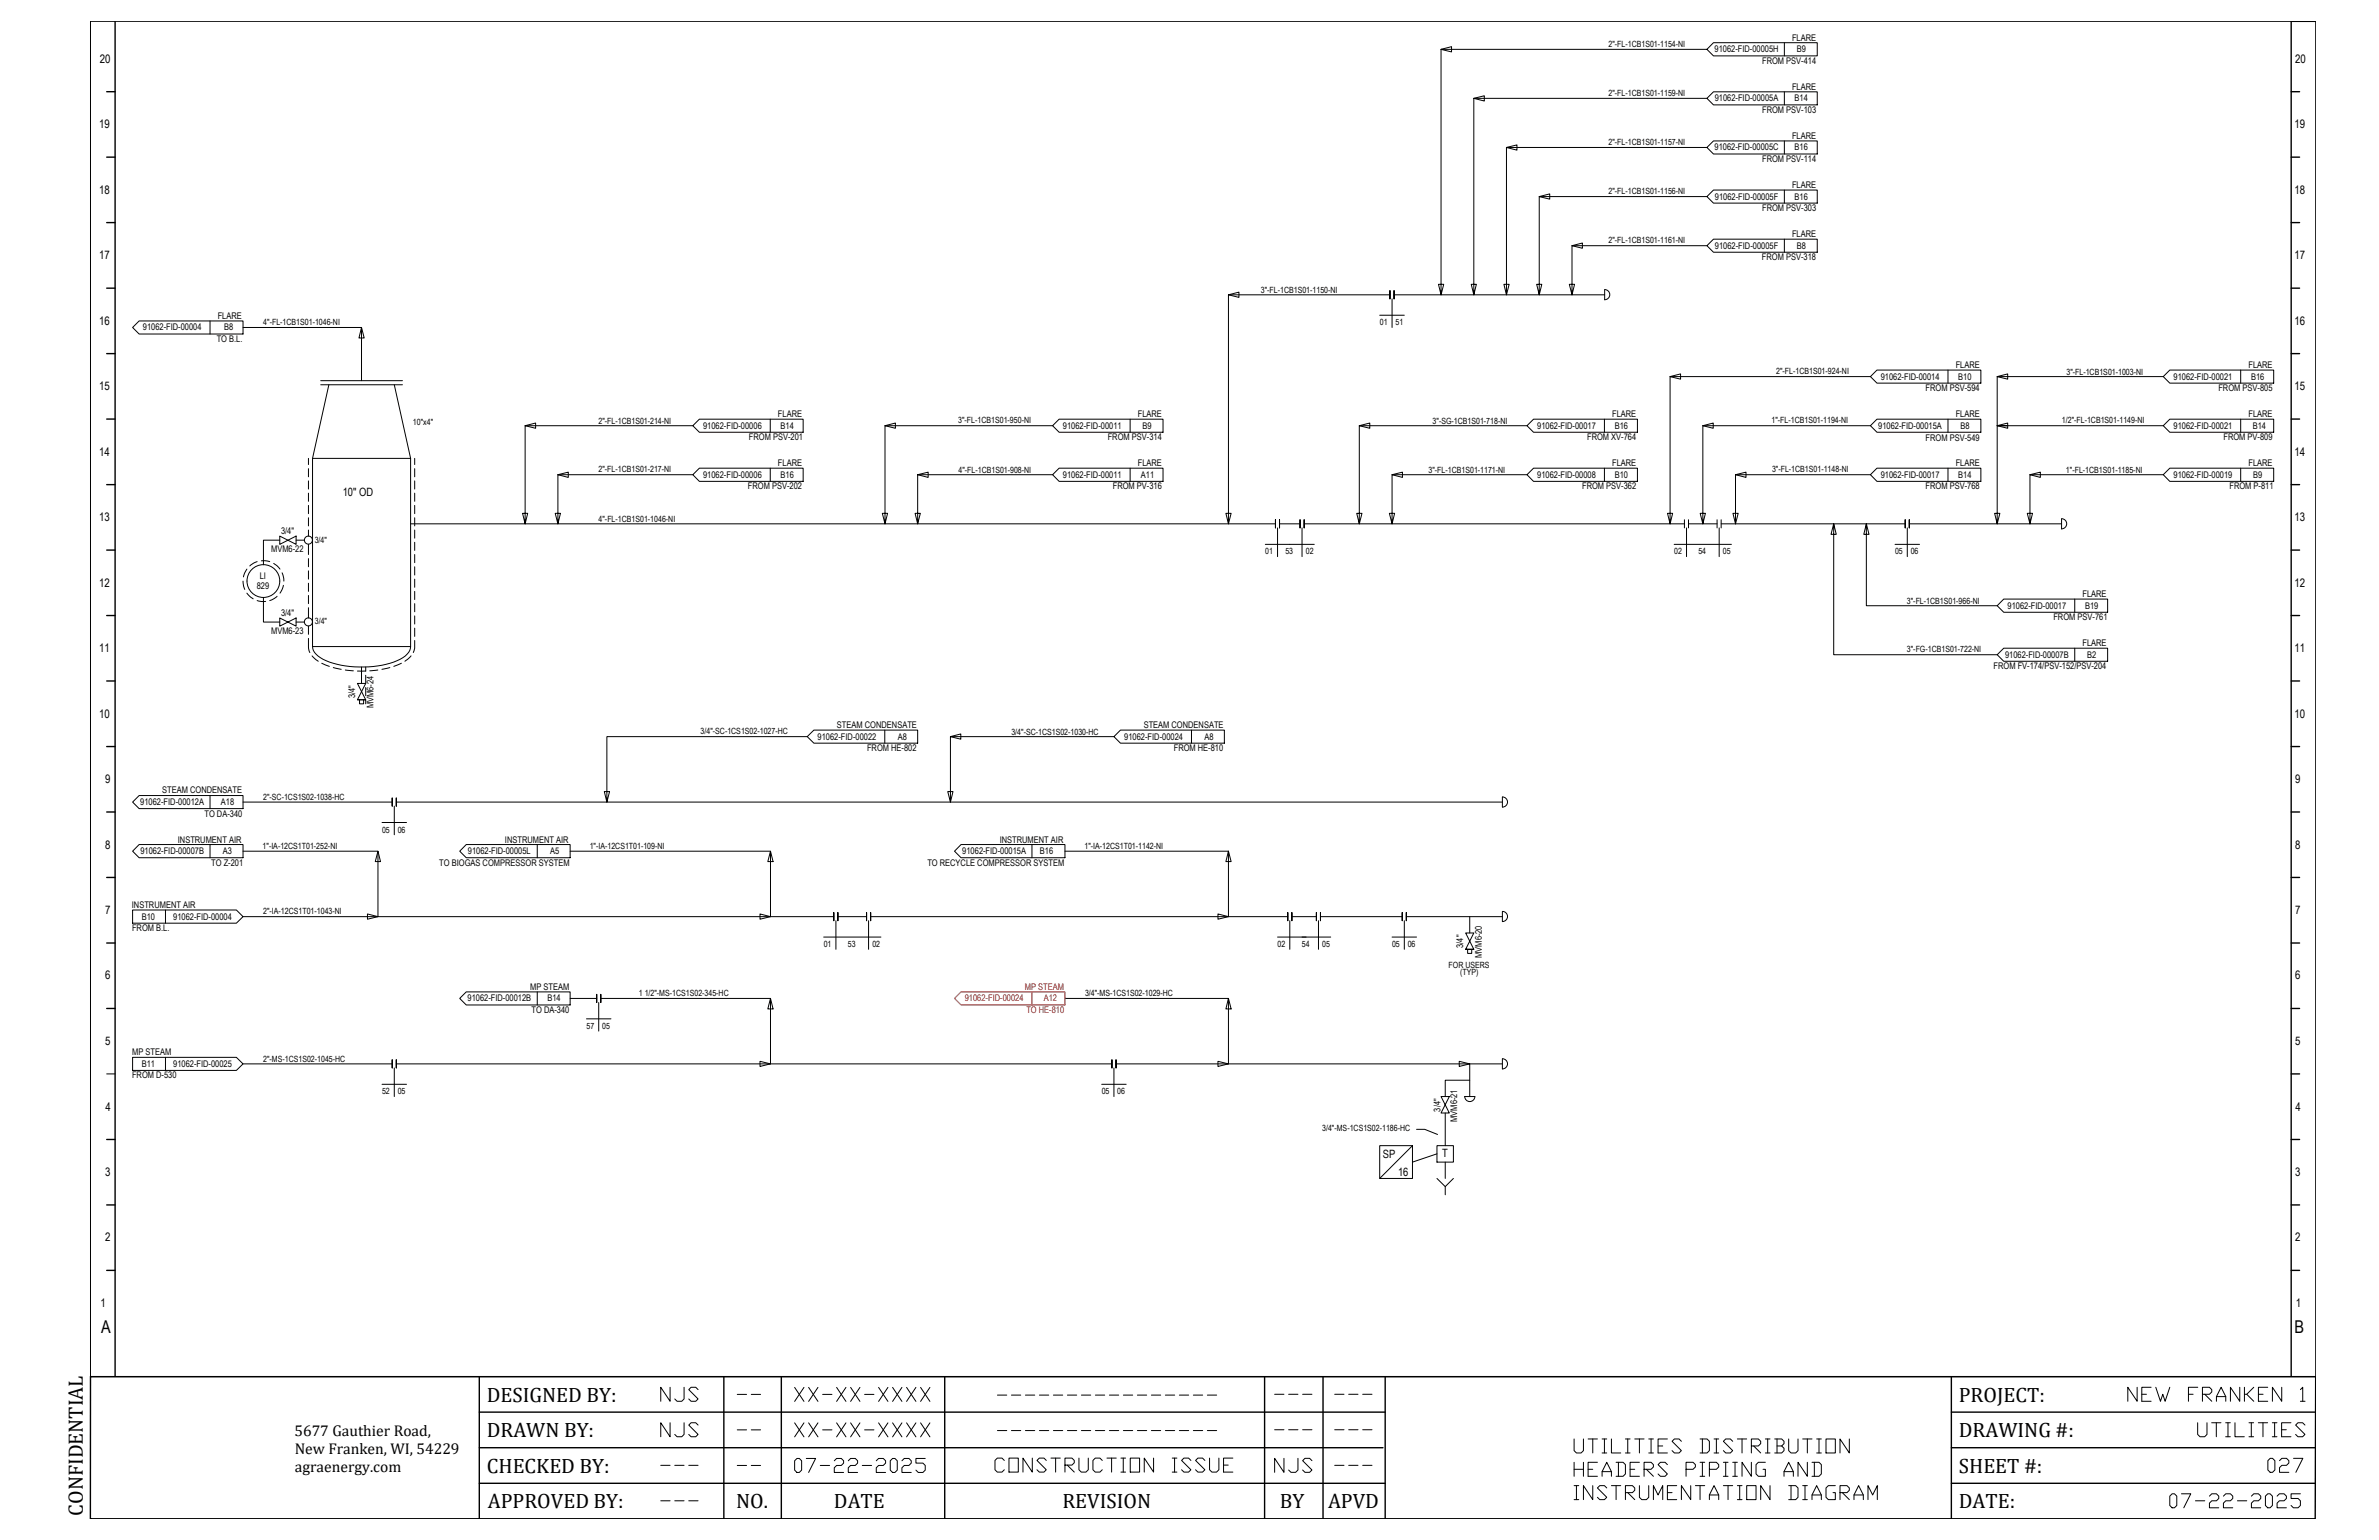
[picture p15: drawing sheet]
<svg xmlns="http://www.w3.org/2000/svg" width="864mm" height="559mm" viewBox="0 0 864 559" stroke-linecap="round" stroke-linejoin="round" font-family="sans-serif">
<defs><g id="words">
<g font-size="7.5">
<text x="176.7" y="508.6">DESIGNED BY:</text>
<text x="711.1" y="508.6">PROJECT:</text>
<text x="176.7" y="521.4">DRAWN BY:</text>
<text x="711.1" y="521.4">DRAWING #:</text>
<text x="176.7" y="534.3">CHECKED BY:</text>
<text x="711.1" y="534.3">SHEET #:</text>
<text x="30.1" y="550" transform="rotate(-90 30.1 550)">CONFIDENTIAL</text>
<text x="177.1" y="547.2">APPROVED BY:</text>
<text x="267.2" y="547.2">NO.</text>
<text x="302.7" y="547.2">DATE</text>
<text x="385.7" y="547.2">REVISION</text>
<text x="464.6" y="547.2">BY</text>
<text x="482.1" y="547.2">APVD</text>
<text x="711.1" y="547.2">DATE:</text>
</g>
<g font-size="6.4">
<text x="36.7" y="483.8">A</text>
<text x="832.9" y="483.8">B</text>
</g>
<g font-size="5.7">
<text x="106.9" y="521.2">5677 Gauthier Road,</text>
<text x="107" y="527.7">New Franken, WI, 54229</text>
<text x="107.1" y="534">agraenergy.com</text>
</g>
<g font-size="4.3">
<text x="36.3" y="22.8">20</text>
<text x="833.2" y="22.7">20</text>
<text x="36" y="46.5">19</text>
<text x="832.9" y="46.5">19</text>
<text x="36" y="70.3">18</text>
<text x="832.9" y="70.3">18</text>
<text x="36" y="94.1">17</text>
<text x="832.9" y="94.1">17</text>
<text x="36" y="117.8">16</text>
<text x="832.9" y="117.8">16</text>
<text x="36" y="141.6">15</text>
<text x="832.9" y="141.6">15</text>
<text x="36" y="165.4">14</text>
<text x="832.9" y="165.4">14</text>
<text x="36" y="189.1">13</text>
<text x="832.9" y="189.1">13</text>
<text x="36" y="212.9">12</text>
<text x="832.9" y="212.9">12</text>
<text x="36" y="236.6">11</text>
<text x="832.9" y="236.6">11</text>
<text x="36" y="260.4">10</text>
<text x="832.9" y="260.4">10</text>
<text x="38.2" y="284.1">9</text>
<text x="833.2" y="284.1">9</text>
<text x="38.2" y="307.9">8</text>
<text x="833.2" y="307.9">8</text>
<text x="38.1" y="331.7">7</text>
<text x="833.1" y="331.7">7</text>
<text x="38.2" y="355.4">6</text>
<text x="833.2" y="355.4">6</text>
<text x="38.2" y="379.2">5</text>
<text x="833.2" y="379.2">5</text>
<text x="38.3" y="403">4</text>
<text x="833.2" y="403">4</text>
<text x="38.2" y="426.7">3</text>
<text x="833.2" y="426.7">3</text>
<text x="38.2" y="450.5">2</text>
<text x="833.2" y="450.5">2</text>
<text x="36.4" y="474.3">1</text>
<text x="833.4" y="474.3">1</text>
</g>
<g font-size="4.1">
<text x="124.4" y="180.1">10&quot; OD</text>
<text x="523.5" y="419.9">T</text>
<text x="502" y="420.1">SP</text>
<text x="507.5" y="426.6">16</text>
</g>
<g font-size="3.3">
<text x="650.5" y="14.8">FLARE</text>
<text x="622.4" y="18.9">91062-FID-00005H</text>
<text x="639.7" y="23.2">FROM PSV-414</text>
<text x="652.2" y="18.9">B9</text>
<text x="650.5" y="32.6">FLARE</text>
<text x="622.5" y="36.7">91062-FID-00005A</text>
<text x="639.7" y="41">FROM PSV-103</text>
<text x="651.5" y="36.8">B14</text>
<text x="650.5" y="50.4">FLARE</text>
<text x="622.4" y="54.6">91062-FID-00005C</text>
<text x="639.7" y="58.8">FROM PSV-114</text>
<text x="651.5" y="54.6">B16</text>
<text x="650.5" y="68.2">FLARE</text>
<text x="622.6" y="72.4">91062-FID-00005F</text>
<text x="639.7" y="76.6">FROM PSV-303</text>
<text x="651.5" y="72.4">B16</text>
<text x="650.5" y="86.1">FLARE</text>
<text x="622.6" y="90.2">91062-FID-00005F</text>
<text x="639.6" y="94.4">FROM PSV-318</text>
<text x="652.2" y="90.2">B8</text>
<text x="51.9" y="119.9">91062-FID-00004</text>
<text x="79" y="115.7">FLARE</text>
<text x="81.3" y="119.9">B8</text>
<text x="78.7" y="124.1">TO B.L.</text>
<text x="682.8" y="137.7">91062-FID-00014</text>
<text x="709.9" y="133.6">FLARE</text>
<text x="710.9" y="137.7">B10</text>
<text x="789.1" y="137.7">91062-FID-00021</text>
<text x="816.2" y="133.6">FLARE</text>
<text x="817.2" y="137.7">B16</text>
<text x="699" y="141.9">FROM PSV-594</text>
<text x="805.3" y="141.9">FROM PSV-805</text>
<text x="255.2" y="155.5">91062-FID-00006</text>
<text x="282.4" y="151.4">FLARE</text>
<text x="283.3" y="155.5">B14</text>
<text x="385.9" y="155.5">91062-FID-00011</text>
<text x="413" y="151.4">FLARE</text>
<text x="414.7" y="155.5">B9</text>
<text x="558" y="155.5">91062-FID-00017</text>
<text x="585.2" y="151.4">FLARE</text>
<text x="586.1" y="155.5">B16</text>
<text x="681.8" y="155.5">91062-FID-00015A</text>
<text x="709.9" y="151.4">FLARE</text>
<text x="711.6" y="155.5">B8</text>
<text x="789.1" y="155.5">91062-FID-00021</text>
<text x="816.2" y="151.4">FLARE</text>
<text x="817.7" y="155.5">B14</text>
<text x="271.9" y="159.7">FROM PSV-201</text>
<text x="402.1" y="159.7">FROM PSV-314</text>
<text x="576.2" y="159.7">FROM XV-764</text>
<text x="699" y="160.1">FROM PSV-549</text>
<text x="807.1" y="159.7">FROM PV-809</text>
<text x="255.2" y="173.3">91062-FID-00006</text>
<text x="282.4" y="169.2">FLARE</text>
<text x="283.3" y="173.3">B16</text>
<text x="385.9" y="173.3">91062-FID-00011</text>
<text x="413" y="169.2">FLARE</text>
<text x="414.2" y="173.4">A11</text>
<text x="558" y="173.3">91062-FID-00008</text>
<text x="585.2" y="169.2">FLARE</text>
<text x="586.1" y="173.3">B10</text>
<text x="682.8" y="173.3">91062-FID-00017</text>
<text x="709.9" y="169.2">FLARE</text>
<text x="710.9" y="173.4">B14</text>
<text x="789.1" y="173.3">91062-FID-00019</text>
<text x="816.2" y="169.2">FLARE</text>
<text x="817.9" y="173.3">B9</text>
<text x="271.5" y="177.5">FROM PSV-202</text>
<text x="403.9" y="177.5">FROM PV-316</text>
<text x="574.3" y="177.5">FROM PSV-362</text>
<text x="699" y="177.5">FROM PSV-768</text>
<text x="809.3" y="177.5">FROM P-811</text>
<text x="102" y="193.7">3/4&quot;</text>
<text x="98.4" y="200.4">MVM6-22</text>
<text x="94.3" y="210">LI</text>
<text x="93.2" y="213.9">829</text>
<text x="728.8" y="220.8">91062-FID-00017</text>
<text x="755.9" y="216.7">FLARE</text>
<text x="756.9" y="220.8">B19</text>
<text x="102" y="223.4">3/4&quot;</text>
<text x="745.4" y="225">FROM PSV-761</text>
<text x="98.4" y="230.1">MVM6-23</text>
<text x="727.8" y="238.6">91062-FID-00007B</text>
<text x="755.9" y="234.5">FLARE</text>
<text x="757.6" y="238.7">B2</text>
<text x="723.7" y="242.9">FROM FV-174/PSV-152/PSV-204</text>
<text x="128.9" y="253.4" transform="rotate(-90 128.9 253.4)">3/4&quot;</text>
<text x="135.6" y="257" transform="rotate(-90 135.6 257)">MVM6-24</text>
<text x="296.8" y="268.4">91062-FID-00022</text>
<text x="303.8" y="264.2">STEAM CONDENSATE</text>
<text x="325.9" y="268.4">A8</text>
<text x="408.1" y="268.4">91062-FID-00024</text>
<text x="415.2" y="264.2">STEAM CONDENSATE</text>
<text x="437.2" y="268.4">A8</text>
<text x="314.7" y="272.5">FROM HE-802</text>
<text x="426.1" y="272.5">FROM HE-810</text>
<text x="58.9" y="287.9">STEAM CONDENSATE</text>
<text x="50.9" y="292.1">91062-FID-00012A</text>
<text x="80.2" y="292.1">A18</text>
<text x="74.2" y="296.3">TO DA-340</text>
<text x="64.6" y="305.7">INSTRUMENT AIR</text>
<text x="183.3" y="305.7">INSTRUMENT AIR</text>
<text x="362.9" y="305.7">INSTRUMENT AIR</text>
<text x="51" y="309.9">91062-FID-00007B</text>
<text x="80.9" y="309.9">A3</text>
<text x="169.8" y="309.9">91062-FID-00005L</text>
<text x="199.7" y="309.9">A5</text>
<text x="349.3" y="309.9">91062-FID-00015A</text>
<text x="377.5" y="309.9">B16</text>
<text x="76.7" y="314.1">TO Z-201</text>
<text x="159.5" y="314.1">TO BIOGAS COMPRESSOR SYSTEM</text>
<text x="336.6" y="314.1">TO RECYCLE COMPRESSOR SYSTEM</text>
<text x="47.9" y="329.5">INSTRUMENT AIR</text>
<text x="51.4" y="333.7">B10</text>
<text x="62.9" y="333.7">91062-FID-00004</text>
<text x="47.9" y="337.9">FROM B.L.</text>
<text x="531.2" y="344" transform="rotate(-90 531.2 344)">3/4&quot;</text>
<text x="537.9" y="347.6" transform="rotate(-90 537.9 347.6)">MVM6-20</text>
<text x="192.4" y="359.2">MP STEAM</text>
<text x="169.7" y="363.3">91062-FID-00012B</text>
<text x="198.7" y="363.3">B14</text>
<text x="193" y="367.5">TO DA-340</text>
<text x="48" y="382.9">MP STEAM</text>
<text x="51.4" y="387.1">B11</text>
<text x="62.9" y="387.1">91062-FID-00025</text>
<text x="47.9" y="391.3">FROM D-530</text>
<text x="522.9" y="403.4" transform="rotate(-90 522.9 403.4)">3/4&quot;</text>
<text x="529" y="407.1" transform="rotate(-90 529 407.1)">MVM6-21</text>
</g>
<g font-size="3.3" fill="#f00">
<text x="372.1" y="359.2">MP STEAM</text>
<text x="350.2" y="363.3">91062-FID-00024</text>
<text x="378.9" y="363.3">A12</text>
<text x="372.6" y="367.5">TO HE-810</text>
</g>
<g font-size="3.1">
<text x="583.9" y="17">2&quot;-FL-1CB1S01-1154-NI</text>
<text x="583.9" y="34.8">2&quot;-FL-1CB1S01-1159-NI</text>
<text x="583.9" y="52.7">2&quot;-FL-1CB1S01-1157-NI</text>
<text x="583.9" y="70.5">2&quot;-FL-1CB1S01-1156-NI</text>
<text x="583.9" y="88.3">2&quot;-FL-1CB1S01-1161-NI</text>
<text x="457.7" y="106.2">3&quot;-FL-1CB1S01-1150-NI</text>
<text x="95.6" y="118">4&quot;-FL-1CB1S01-1046-NI</text>
<text x="500.9" y="118.1">01</text>
<text x="506.6" y="118.1">51</text>
<text x="644.8" y="135.8">2&quot;-FL-1CB1S01-924-NI</text>
<text x="750.1" y="135.9">3&quot;-FL-1CB1S01-1003-NI</text>
<text x="149.9" y="154.3">10&quot;x4&quot;</text>
<text x="217.3" y="153.7">2&quot;-FL-1CB1S01-214-NI</text>
<text x="347.9" y="153.6">3&quot;-FL-1CB1S01-950-NI</text>
<text x="520.1" y="153.7">3&quot;-SG-1CB1S01-718-NI</text>
<text x="643.1" y="153.6">1&quot;-FL-1CB1S01-1194-NI</text>
<text x="748.5" y="153.6">1/2&quot;-FL-1CB1S01-1149-NI</text>
<text x="217.3" y="171.4">2&quot;-FL-1CB1S01-217-NI</text>
<text x="347.9" y="171.5">4&quot;-FL-1CB1S01-908-NI</text>
<text x="518.6" y="171.5">3&quot;-FL-1CB1S01-1171-NI</text>
<text x="643.3" y="171.4">3&quot;-FL-1CB1S01-1148-NI</text>
<text x="750" y="171.5">1&quot;-FL-1CB1S01-1185-NI</text>
<text x="217.3" y="189.2">4&quot;-FL-1CB1S01-1046-NI</text>
<text x="114.3" y="196.9">3/4&quot;</text>
<text x="459.3" y="201.2">01</text>
<text x="466.6" y="201.2">53</text>
<text x="474" y="201.2">02</text>
<text x="607.8" y="201.2">02</text>
<text x="616.5" y="201.2">54</text>
<text x="625.4" y="201.2">05</text>
<text x="687.9" y="201.2">05</text>
<text x="693.6" y="201.2">06</text>
<text x="692.2" y="219">3&quot;-FL-1CB1S01-966-NI</text>
<text x="114.3" y="226.5">3/4&quot;</text>
<text x="692.2" y="236.7">3&quot;-FG-1CB1S01-722-NI</text>
<text x="254.3" y="266.4">3/4&quot;-SC-1CS1S02-1027-HC</text>
<text x="367.2" y="266.5">3/4&quot;-SC-1CS1S02-1030-HC</text>
<text x="95.5" y="290.2">2&quot;-SC-1CS1S02-1038-HC</text>
<text x="138.7" y="302.1">05</text>
<text x="144.4" y="302.1">06</text>
<text x="95.3" y="308">1&quot;-IA-12CS1T01-252-NI</text>
<text x="214.1" y="308">1&quot;-IA-12CS1T01-109-NI</text>
<text x="393.7" y="308.1">1&quot;-IA-12CS1T01-1142-NI</text>
<text x="95.5" y="331.8">2&quot;-IA-12CS1T01-1043-NI</text>
<text x="299" y="343.7">01</text>
<text x="307.8" y="343.7">53</text>
<text x="316.7" y="343.7">02</text>
<text x="463.8" y="343.7">02</text>
<text x="472.6" y="343.7">54</text>
<text x="480" y="343.7">05</text>
<text x="505.3" y="343.7">05</text>
<text x="511" y="343.7">06</text>
<text x="525.9" y="351.4">FOR USERS</text>
<text x="530" y="353.8">(TYP)</text>
<text x="231.9" y="361.4">1 1/2&quot;-MS-1CS1S02-345-HC</text>
<text x="393.9" y="361.4">3/4&quot;-MS-1CS1S02-1029-HC</text>
<text x="212.9" y="373.4">57</text>
<text x="218.6" y="373.4">05</text>
<text x="95.5" y="385.2">2&quot;-MS-1CS1S02-1045-HC</text>
<text x="138.7" y="397.1">52</text>
<text x="144.4" y="397.1">05</text>
<text x="399.9" y="397.1">05</text>
<text x="405.6" y="397.1">06</text>
<text x="480" y="410.4">3/4&quot;-MS-1CS1S02-1186-HC</text>
</g>
</g></defs>
<g fill="none" stroke="#000" stroke-width=".36">
<path d="M32.9 7.7h807.7v491.8h-807.7zM523.1 17.9l3.8-1v1.9zM619.6 17.9l2.4-2.4h37.7v4.8h-37.7l-2.4-2.4h-96.5v89.1l-.9-3.8h1.9l-1 3.8M647.7 15.5v4.8M535 35.7l3.8-.9v1.9zM619.6 35.7l2.4-2.4h37.7v4.8h-37.7zM619.6 35.7h-84.6v71.3l-.9-3.8h1.8l-.9 3.8M647.7 33.3v4.8M546.9 53.5l3.8-.9v1.9zM619.6 53.5h-72.7v53.5l-1-3.8h1.9l-.9 3.8M622 51.1h37.7v4.8h-37.7l-2.4-2.4zM647.7 51.1v4.8"/>
<path d="M558.8 71.3l3.8-.9v1.9zM619.6 71.3l2.4-2.3h37.7v4.7h-37.7zM619.6 71.3h-60.8v35.7l-1-3.8h1.9l-.9 3.8M647.7 69v4.7M570.7 89.2l3.7-1v1.9zM619.6 89.2h-48.9v17.8l-1-3.8h1.9l-.9 3.8M622 86.8h37.7v4.7h-37.7l-2.4-2.3zM647.7 86.8v4.7M50.5 116.5h37.7v4.7h-37.7l-2.4-2.4zM76.2 116.5v4.7M88.2 118.8h43v19.3M131.2 118.8l1 3.8h-1.9z"/>
<path d="M445.9 107l3.8-1v1.9zM500.8 114.4h9M504.6 107h-58.7v83.1l-.9-3.8h1.9l-1 3.8M504.6 105.5v3v-3M505.3 108.5v10.3M506.1 105.5v3v-3M506.1 107h76.4M582.5 108.8a1.84 1.84 0 0 0 1.9-1.9 1.84 1.84 0 0 0-1.9-1.8v3.7M116.4 139.6h29.7M116.4 138.1h29.7M119.4 139.6l-5.9 26.7v68.3h35.6v-68.3l-6-26.7M606.3 136.7l3.8-1v1.9z"/>
<path d="M679 136.7l2.4-2.4h37.7v4.7h-37.7zM679 136.7h-72.7v53.4l-1-3.8h1.9l-.9 3.8M707.1 134.3v4.7M725 136.7l3.8-1v1.9zM785.3 136.7l2.4-2.4h37.7v4.7h-37.7zM785.3 136.7h-60.3v53.4l-.9-3.8h1.9l-1 3.8M813.4 134.3v4.7M190.6 154.5l3.8-1v1.9zM251.5 154.5h-60.9v35.6l-.9-3.8h1.9l-1 3.8M253.9 152.1h37.6v4.7h-37.6l-2.4-2.3zM279.6 152.1v4.7M321.3 154.5l3.7-1v1.9z"/>
<path d="M382.1 154.5l2.4-2.4h37.7v4.7h-37.7zM382.1 154.5h-60.8v35.6l-1-3.8h1.9l-.9 3.8M410.3 152.1v4.7M493.4 154.5l3.8-1v1.9zM554.3 154.5h-60.9v35.6l-.9-3.8h1.9l-1 3.8M556.7 152.1h37.7v4.7h-37.7l-2.4-2.3zM582.4 152.1v4.7M618.2 154.5l3.7-1v1.9zM679 154.5l2.4-2.4h37.7v4.7h-37.7zM679 154.5h-60.8v35.6l-1-3.8h1.9l-.9 3.8M707.1 152.1v4.7M725 154.5l3.8-1v1.9z"/>
<path d="M728.8 154.5h-3.8h60.3M785.3 154.5l2.4-2.4h37.7v4.7h-37.7zM813.4 152.1v4.7M112 166.3v2.3M112 170.1v2.9M112 174.5v3M112 178.9v3M113.5 166.3h35.6M150.5 166.3v2.3M150.5 170.1v2.9M150.5 174.5v3M150.5 178.9v3"/>
<path d="M202.5 172.3l3.8-1v1.9zM251.5 172.3h-49v17.8l-1-3.8h2l-1 3.8M253.9 169.9h37.6v4.8h-37.6l-2.4-2.4zM279.6 169.9v4.8M333.1 172.3l3.8-1v1.9zM382.1 172.3l2.4-2.4h37.7v4.8h-37.7zM382.1 172.3h-49v17.8l-.9-3.8h1.9l-1 3.8M410.3 169.9v4.8M505.3 172.3l3.8-1v1.9zM554.3 172.3h-49v17.8l-.9-3.8h1.9l-1 3.8M556.7 169.9h37.7v4.8h-37.7l-2.4-2.4zM582.4 169.9v4.8"/>
<path d="M630 172.3l3.8-1v1.9zM679 172.3l2.4-2.4h37.7v4.8h-37.7zM679 172.3h-49v17.8M707.1 169.9v4.8M736.9 172.3l3.8-1v1.9zM785.3 172.3l2.4-2.4h37.7v4.8h-37.7zM785.3 172.3h-48.4v17.8l-1-3.8h1.9l-.9 3.8M813.4 169.9v4.8M101.6 196h-6v8.9M101.6 194.5l5.9 3v-3l-5.9 3zM107.5 196h3M112 183.4v3"/>
<path d="M112 187.9v2.9M112 192.3v2.2M112 197.5v3.7M149.1 190.1h313.9M150.5 183.4v3M150.5 187.9v2.9M150.5 192.3v3M150.5 196.8v2.9M459.3 197.5h17.8M463 188.6v3v-3M463.8 191.6v10.4M464.5 188.6v3v-3"/>
<path d="M464.5 190.1h7.4M471.9 188.6v3v-3M472.7 191.6v10.4M473.4 188.6v3v-3M473.4 190.1h138.1M607.7 197.5h20.8M611.5 188.6v3M612.2 191.6v10.4M612.9 190.1h10.4M612.9 188.6v3M623.3 188.6v3M624.1 191.6v10.4"/>
<path d="M624.8 190.1h66.8M624.8 188.6v3M629.1 186.3h1.9l-1 3.8zM665.6 190.1l-.9 3.8h1.9l-1-3.8v47.5h59.4M677.5 190.1l-.9 3.8h1.9l-1-3.8v29.7h47.5M687.9 197.5h8.9M691.6 188.6v3v-3M692.4 191.6v10.4M693.1 188.6v3v-3M693.1 190.1h55.3M748.4 188.3v3.6M748.4 188.2a1.84 1.84 0 0 1 1.8 1.9 1.84 1.84 0 0 1-1.8 1.8"/>
<path d="M88.2 210.9l.7 3M89.6 206.5l-.8 1.5-.4 1.3M89.6 215.2l2.3 2.1M93.3 203.8l-2.6 1.6M93.3 217.9l1.7 .4 1.4-.1M94.9 203.5l3 .3M95.6 216.8v8.9h6M99.4 204.4l2.2 2.1M100.6 216.4l-2.7 1.5M102.4 207.9l.6 3M102.9 212.4l-1.3 2.8M112 202.7v3"/>
<path d="M112 207.1v3M112 211.6v3M112 216.1v2.9M150.5 201.2v3M150.5 205.7v3M150.5 210.1v3M150.5 214.6v3M150.5 219v3M727.4 217.4h37.7v4.8h-37.7l-2.4-2.4zM753.2 217.4v4.8M101.6 224.2l5.9 3v-3l-5.9 3zM107.5 225.7h3"/>
<path d="M112 231.6v3.8l.5 1.4M112 220.5v3.7M112 227.2v3M113.3 238l2.2 1.9M113.5 234.6a6.7 6.7 0 0 0 4.9 5.1 36.8 36.8 0 0 0 26.8-.5l2.6-1.8a3.8 3.8 0 0 0 1.3-2.8M149.2 238l-2.2 1.9M150.5 232.4v2.8l-.5 1.6M150.5 223.5v2.9M150.5 227.9v3M725 237.6l2.4-2.4h37.7v4.7h-37.7zM753.2 235.2v4.7M116.8 240.7l2.7 1.1"/>
<path d="M121 242.2l2.9 .7M125.3 243.1l3 .3M129.8 243.5h3M130.5 253.9v1.5h1.5v-1.5M131.2 242.1v5.9M132.8 245v3l-3 5.9h3v1.5M132.8 248h-3l3 5.9h-3M132.8 242.1v1.4M132.8 249.5v2.9M137.2 243.1l-3 .3M141.5 242.2l-2.9 .7M145.7 240.7l-2.7 1.1"/>
<path d="M293 267.3l2.4-2.4h37.7v4.8h-37.7zM293 267.3h-72.7v23.7l-.9-3.8h1.9l-1 3.8M321.2 264.9v4.8M345 267.3l3.8-1v1.9zM404.4 267.3l2.3-2.4h37.8v4.8h-37.8zM404.4 267.3h-59.4v23.7l-1-3.8h1.9l-.9 3.8M432.5 264.9v4.8M50.5 288.7h37.7v4.7h-37.7l-2.4-2.4zM76.2 288.7v4.7M88.2 291h54.2M138.7 298.5h8.9M142.4 289.6v2.9v-2.9"/>
<path d="M143.1 292.5v10.4M143.8 289.6v2.9v-2.9M143.8 291h401.6M545.4 289.2a1.84 1.84 0 0 1 1.8 1.8 1.84 1.84 0 0 1-1.8 1.9zM50.5 306.5h37.7v4.7h-37.7l-2.4-2.3zM76.2 306.5v4.7M88.2 308.9h49v23.7l-3.8 .9v-1.9l3.8 1M137.2 308.9l.9 3.7h-1.9zM169.2 306.5h37.8v4.7h-37.8l-2.3-2.3zM195 306.5v4.7M207 308.9h72.7v23.7l-3.8 .9v-1.9l3.8 1M279.7 308.9l.9 3.7h-1.9z"/>
<path d="M348.9 306.5h37.7v4.7h-37.7l-2.4-2.3zM374.6 306.5v4.7M386.6 308.9h59.3v23.7l-3.8 .9v-1.9l3.8 1M445.9 308.9l1 3.7h-1.9zM48.1 330.2h37.7l2.4 2.4-2.4 2.4h-37.7zM60.1 330.2v4.8M88.2 332.6h214.5M302.7 331.1v3v-3M303.4 334.1v10.4M304.2 331.1v3v-3M304.2 332.6h10.4M314.6 331.1v3v-3"/>
<path d="M315.3 334.1v10.4M316.1 331.1v3v-3M316.1 332.6h151.4M467.5 331.1v3v-3M468.2 334.1v10.4M469 331.1v3v-3M469 332.6h8.9M477.9 331.1v3v-3M478.6 334.1v10.4M479.3 331.1v3v-3M479.3 332.6h29.7M509 331.1v3v-3"/>
<path d="M509.8 334.1v10.4M510.5 331.1v3v-3M510.5 332.6h34.9M533.5 332.6v5.9M545.4 330.7a1.84 1.84 0 0 1 1.8 1.8 1.84 1.84 0 0 1-1.8 1.9v-3.6M195 359.9v4.8M299 340h20.8M463.8 340h10.3M472.7 340h10.4M505.3 340h8.9M532 344.5l3-6h-3l3 6h-3h3M532.8 344.5v1.4h1.4v-1.4"/>
<path d="M166.9 362.3l2.3-2.4h37.8v4.8h-37.8zM207 362.3h9.6M212.9 369.7h8.9M216.6 360.8v3v-3M217.3 363.8v10.3M218.1 362.3h61.6v23.7l-3.8 1v-1.9l3.8 .9M218.1 360.8v3v-3M279.7 362.3l.9 3.8h-1.9zM386.6 362.3h59.3v23.7l-3.8 1v-1.9l3.8 .9M445.9 362.3l1 3.8h-1.9zM38.7 389.7h3.1M48.1 383.7h37.7l2.4 2.3-2.4 2.4h-37.7z"/>
<path d="M60.1 383.7v4.7M88.2 386h54.2M138.7 393.4h8.9M142.4 384.6v2.9v-2.9M143.1 387.5v10.4M143.8 384.6v2.9v-2.9M143.8 386h259.8M399.9 393.4h8.9M403.6 384.6v2.9v-2.9M404.4 387.5v10.4M405.1 384.6v2.9v-2.9M405.1 386h140.3"/>
<path d="M523.1 397.9l3 6h-3l3-6zM531.7 397.9a1.84 1.84 0 0 0 1.8 1.8 1.84 1.84 0 0 0 1.9-1.8h-3.7M533.5 386l-3.8 1v-1.9l3.8 .9v11.9M533.5 392h-8.9v5.9M545.4 384.2a1.84 1.84 0 0 1 1.8 1.8 1.84 1.84 0 0 1-1.8 1.9zM500.8 415.7h11.9v11.9h-11.9zM512.7 415.7l-11.9 11.9M514.2 409.8h3l4.6 1.8M521.6 415.7h6v6h-6zM521.6 418.7l-8.9 3M524.6 403.9v11.8M521.6 427.6l3 3v2.9"/>
<path d="M524.6 421.7v5.9M527.6 427.6l-3 3M243.2 503.4v5.1l-3.3-5.1v5.1M243.2 516.3v5l-3.3-5v5M248.3 503.4v4.2l-.8 .9h-1.7l-.9-.9M248.3 516.3v4.2l-.8 .8h-1.7l-.9-.8M253.4 504.2l-.8-.8h-1.7l-.9 .8 3.4 3.4-.8 .9h-1.7l-.9-.9M253.4 517.1l-.8-.8h-1.7l-.9 .8 3.4 3.4-.8 .8h-1.7l-.9-.8M267.6 518.8h3.4M267.6 506h3.4M272.7 518.8h3.4M272.7 506h3.4"/>
<path d="M288.5 516.3l3.3 5.1M288.5 503.4l3.3 5.1M291.8 516.3l-3.3 5.1M291.8 503.4l-3.3 5.1M293.5 516.3l3.4 5.1M293.5 503.4l3.4 5.1M296.9 516.3l-3.4 5.1M296.9 503.4l-3.4 5.1M298.6 518.8h3.4M298.6 506h3.4M303.7 516.3l3.4 5.1M303.7 503.4l3.4 5.1"/>
<path d="M307.1 516.3l-3.4 5.1M307.1 503.4l-3.4 5.1M308.8 516.3l3.4 5.1M308.8 503.4l3.4 5.1M312.2 516.3l-3.4 5.1M312.2 503.4l-3.4 5.1M313.9 518.8h3.3M313.9 506h3.3M318.9 516.3l3.4 5.1M318.9 503.4l3.4 5.1M322.3 516.3l-3.4 5.1M322.3 503.4l-3.4 5.1"/>
<path d="M324 516.3l3.4 5.1M324 503.4l3.4 5.1M327.4 516.3l-3.4 5.1M327.4 503.4l-3.4 5.1M329.1 516.3l3.4 5.1M329.1 503.4l3.4 5.1M332.5 516.3l-3.4 5.1M332.5 503.4l-3.4 5.1M334.2 516.3l3.4 5.1M334.2 503.4l3.4 5.1M337.6 516.3l-3.4 5.1M337.6 503.4l-3.4 5.1"/>
<path d="M362.1 519.1h3.4M362.1 506.2h3.4M367.2 519.1h3.3M367.2 506.2h3.3M372.2 519.1h3.4M372.2 506.2h3.4M377.3 519.1h3.4M377.3 506.2h3.4M382.4 519.1h3.4M382.4 506.2h3.4M387.5 519.1h3.4M387.5 506.2h3.4"/>
<path d="M392.6 519.1h3.3M392.6 506.2h3.3M397.6 519.1h3.4M397.6 506.2h3.4M402.7 519.1h3.4M402.7 506.2h3.4M407.8 519.1h3.4M407.8 506.2h3.4M412.9 519.1h3.4M412.9 506.2h3.4M418 519.1h3.3M418 506.2h3.3"/>
<path d="M423 519.1h3.4M423 506.2h3.4M428.1 519.1h3.4M428.1 506.2h3.4M433.2 519.1h3.4M433.2 506.2h3.4M438.3 519.1h3.4M438.3 506.2h3.4M462.7 518.8h3.4M462.7 505.9h3.4M467.8 518.8h3.4M467.8 505.9h3.4"/>
<path d="M472.9 518.8h3.3M472.9 505.9h3.3M484.5 518.8h3.4M484.5 505.9h3.4M489.6 518.8h3.4M489.6 505.9h3.4M494.7 518.8h3.4M494.7 505.9h3.4M775.8 503.4v5.1l-3.4-5.1v5.1M777.5 505.9h1.7M780.9 503.4h-3.4v5.1h3.4M782.6 503.4l1.7 5.1 .8-2.6 .9 2.6 1.7-5.1"/>
<path d="M794.4 505.9h1.7M797.8 516.3v4.2l.8 .8h1.7l.9-.8v-4.2M797.8 503.4h-3.4v5.1M799.5 505.9h2.5l.9-.8v-.9l-.9-.8h-2.5v5.1M800.4 505.9l2.5 2.6M802.9 516.3h3.3M804.5 516.3v5M804.6 508.5v-1.7l1.7-3.4 1.7 3.4v1.7M804.6 506.8h3.4M807.9 516.3h1.7M808.8 516.3v5M811.3 516.3v5h3.4"/>
<path d="M813.1 503.4v5.1l-3.4-5.1v5.1M814.7 503.4v5.1M815.6 505.9l2.5 2.6M816.4 516.3h1.7M817.2 516.3v5M818.1 503.4l-2.5 2.5h-.9M819.8 516.3h3.4M819.8 505.9h1.7M821.5 516.3v5M823.2 503.4h-3.4v5.1h3.4M824.9 516.3h1.7M825.7 516.3v5"/>
<path d="M828.3 518.8h1.6M828.3 503.4v5.1l-3.4-5.1v5.1M831.6 516.3h-3.3v5h3.3M835.1 504.2l.8-.8v5.1M835.1 508.5h1.7M836.7 517.1l-.8-.8h-1.7l-.9 .8 3.4 3.4-.8 .8h-1.7l-.9-.8M239.9 531.7h3.3M244.9 531.7h3.4M250 531.7h3.4M267.6 531.7h3.4M272.7 531.7h3.4M288.5 530.1l.8-.9h.9l.8 .9v3.3l-.8 .9h-.9l-.8-.9z"/>
<path d="M292.7 529.2h3.4l-2.6 5.1M297.8 531.7h3.4M302.9 530.1l.8-.9h1.7l.8 .9v.8l-.8 .8h-1.7l-.8 .9v1.7h3.3M307.9 530.1l.9-.9h1.7l.8 .9v.8l-.8 .8h-1.7l-.9 .9v1.7h3.4M313 531.7h3.4M318.1 530.1l.8-.9h1.7l.9 .9v.8l-.9 .8h-1.7l-.8 .9v1.7h3.4M324 529.2h.9l.8 .9v3.3l-.8 .9h-.9l-.8-.9v-3.3zM327.4 530.1l.9-.9h1.6l.9 .9v.8l-.9 .8h-1.6l-.9 .9v1.7h3.4M335.9 529.2h-3.4v1.7h2.5l.9 .8v1.7l-.9 .9h-1.7l-.8-.9M364.6 529.9l-.9-.8h-1.7l-.8 .8v3.4l.8 .9h1.7l.9-.9M366.3 529.1h3.4v5.1h-3.4zM374.7 529.1v5.1l-3.4-5.1v5.1"/>
<path d="M379.8 529.9l-.8-.8h-1.7l-.9 .8 3.4 3.4-.8 .9h-1.7l-.9-.9M381.5 529.1h3.4M383.2 529.1v5.1M386.6 531.6h2.5l.9-.8v-.9l-.9-.8h-2.5v5.1M387.4 531.6l2.6 2.6M391.7 529.1v4.2l.8 .9h1.7l.9-.9v-4.2M400.1 529.9l-.8-.8h-1.7l-.9 .8v3.4l.9 .9h1.7l.8-.9M401.8 529.1h3.4M403.5 529.1v5.1M406.9 529.1h1.7M406.9 534.2h1.7M407.8 529.1v5.1"/>
<path d="M410.3 529.1h3.4v5.1h-3.4zM418.8 529.1v5.1l-3.4-5.1v5.1M425.5 529.1h1.7M425.5 534.2h1.7M426.4 529.1v5.1M432.3 529.9l-.8-.8h-1.7l-.9 .8 3.4 3.4-.8 .9h-1.7l-.9-.9M437.4 529.9l-.9-.8h-1.7l-.8 .8 3.4 3.4-.9 .9h-1.7l-.8-.9M439.1 529.1v4.2l.8 .9h1.7l.9-.9v-4.2M444.2 531.6h1.7M447.5 529.1h-3.3v5.1h3.3M466.1 529.2v5l-3.4-5v5M471.2 529.2v4.2l-.9 .8h-1.7l-.8-.8"/>
<path d="M476.2 530l-.8-.8h-1.7l-.8 .8 3.3 3.4-.8 .8h-1.7l-.8-.8M484.5 531.7h3.4M489.6 531.7h3.4M494.7 531.7h3.4M571.4 522.1v4.3l.9 .8h1.7l.8-.8v-4.3M571.4 530.6v5.1M571.4 533.1h3.4M571.4 539.1h1.7M572.3 539.1v5.1M574.8 530.6v5.1M576.5 522.1h3.4M576.5 533.1h1.7"/>
<path d="M578.2 539.1v5.1l-3.4-5.1v5.1M578.2 522.1v5.1M579.9 530.6h-3.4v5.1h3.4M581.6 535.7v-1.7l1.7-3.4 1.7 3.4v1.7M581.6 522.1h1.7M581.6 527.2h1.7M581.6 534h3.4M582.4 522.1v5.1M583.3 539.9l-.9-.8h-1.7l-.8 .8 3.4 3.4-.9 .9h-1.7l-.8-.9M585 522.1v5.1h3.3M585 539.1h3.3M586.7 530.6h2.5l.8 .9v3.3l-.8 .9h-2.5"/>
<path d="M586.7 539.1v5.1M587.5 530.6v5.1M590 522.1h1.7M590 527.2h1.7M590.9 522.1v5.1M591.7 533.1h1.7M593.4 522.1h3.4M595.1 530.6h-3.4v5.1h3.4M595.1 539.1v4.2l.9 .9h1.7l.8-.9v-4.2M595.1 522.1v5.1M596.8 533.1h2.6l.8-.8v-.8l-.8-.9h-2.6v5.1M597.7 533.1l2.5 2.6"/>
<path d="M598.5 522.1h1.7M598.5 527.2h1.7M599.4 522.1v5.1M601.9 524.7h1.7M605.3 522.1h-3.4v5.1h3.4M605.3 531.5l-.9-.9h-1.7l-.8 .9 3.4 3.3-.9 .9h-1.7l-.8-.9M608.7 539.1h-3.4v5.1h3.4M610.4 523l-.9-.9h-1.7l-.8 .9 3.4 3.4-.9 .8h-1.7l-.8-.8M612.1 533.1h2.5l.8-.8v-.8l-.8-.9h-2.5v5.1M613.7 539.1v5.1l-3.3-5.1v5.1M615.4 539.1h3.4M617.1 522.1h2.6l.8 .9v3.4l-.8 .8h-2.6"/>
<path d="M617.1 535.7h1.7M617.1 530.6h1.7M617.1 539.1v5.1M618 522.1v5.1M618 530.6v5.1M620.5 533.1h2.6l.8-.8v-.8l-.8-.9h-2.6v5.1M622.2 522.1h1.7M622.2 527.2h1.7M623.1 522.1v5.1M625.6 535.7h1.7M625.6 530.6h1.7M625.6 539.1h3.4"/>
<path d="M626.4 530.6v5.1M627.3 539.1v5.1M629 523l-.9-.9h-1.7l-.8 .9 3.4 3.4-.9 .8h-1.7l-.8-.8M629 535.7h1.7M629 530.6h1.7M629.8 530.6v5.1M630.7 522.1h3.4M630.7 539.1h1.7M631.5 539.1v5.1M632.4 522.1v5.1M634.1 539.1h3.4v5.1h-3.4zM635.8 524.7h2.5l.8-.9v-.8l-.8-.9h-2.5v5.1"/>
<path d="M635.8 530.6v5.1l-3.4-5.1v5.1M636.6 524.7l2.5 2.5M640.8 530.6h-2.5l-.8 .9v3.3l.8 .9h2.5v-2.6h-.8M640.8 522.1h1.7M640.8 527.2h1.7M641.7 522.1v5.1M642.5 539.1v5.1l-3.4-5.1v5.1M644.2 522.1h2.6l.8 .9v.8l-.8 .9M645.1 524.7h1.7l.8 .8v.9l-.8 .8h-2.6M645.1 522.1v5.1M647.6 535.7v-1.7l1.7-3.4 1.7 3.4v1.7M647.6 534h3.4"/>
<path d="M649.3 522.1v4.3l.9 .8h1.6l.9-.8v-4.3M649.3 539.1h2.5l.9 .8v3.4l-.9 .9h-2.5M650.2 539.1v5.1M654.4 522.1h3.4M654.4 539.1h1.7M655.2 539.1v5.1M656.1 530.6v5.1l-3.4-5.1v5.1M656.1 522.1v5.1M657.8 530.6h2.5l.9 .9v3.3l-.9 .9h-2.5M658.6 530.6v5.1M659.5 522.1h1.7M659.5 527.2h1.7"/>
<path d="M660.3 522.1v5.1M662.9 522.1h3.3v5.1h-3.3zM666.2 539.1h-2.5l-.8 .8v3.4l.8 .9h2.5v-2.6h-.8M671.3 522.1v5.1l-3.4-5.1v5.1M807.9 521.3h1.7M816.4 521.3h1.7M824.1 529.2h.8l.9 .8v3.4l-.9 .8h-.8l-.8-.8v-3.4zM824.9 521.3h1.7M827.5 530l.8-.8h1.7l.9 .8v.9l-.9 .8h-1.7l-.8 .9v1.6h3.4M832.6 529.2h3.4l-2.6 5M239.9 544.6h3.3M244.9 544.6h3.4"/>
<path d="M250 544.6h3.4M571.4 544.2h1.7M590 541.6h2.6l.8-.8v-.9l-.8-.8h-2.6v5.1M590.9 541.6l2.5 2.6M600.2 544.2v-5.1l1.7 3.4 1.7-3.4v5.1M605.3 541.6h1.7M620.5 544.2v-1.7l1.7-3.4 1.7 3.4v1.7M620.5 542.5h3.4M630.7 544.2h1.7M654.4 544.2h1.7M657.8 544.2v-1.7l1.7-3.4 1.7 3.4v1.7M657.8 542.5h3.4"/>
<path d="M667.9 541.6h2.6l.8-.8v-.9l-.8-.8h-2.6v5.1M668.8 541.6l2.5 2.6M673 544.2v-1.7l1.7-3.4 1.7 3.4v1.7M673 542.5h3.4M678.1 544.2v-5.1l1.7 3.4 1.7-3.4v5.1M787.7 542.9l.8-.9h.8l.9 .9v3.4l-.9 .8h-.8l-.8-.8zM791.9 542h3.4l-2.6 5.1M797 544.6h3.4M802 542.9l.9-.9h1.7l.8 .9v.8l-.8 .9h-1.7l-.9 .8v1.7h3.4M807.1 542.9l.9-.9h1.7l.8 .9v.8l-.8 .9h-1.7l-.9 .8v1.7h3.4M812.2 544.6h3.4M817.3 542.9l.8-.9h1.7l.9 .9v.8l-.9 .9h-1.7l-.8 .8v1.7h3.4"/>
<path d="M822.4 542.9l.8-.9h.9l.8 .9v3.4l-.8 .8h-.9l-.8-.8zM826.6 542.9l.8-.9h1.7l.9 .9v.8l-.9 .9h-1.7l-.8 .8v1.7h3.4M835.1 542h-3.4v1.7h2.5l.9 .9v1.7l-.9 .8h-1.7l-.8-.8"/>
<circle cx="112" cy="196" r="1.46"/>
<circle cx="95.6" cy="210.8" r="5.9"/>
<circle cx="112" cy="225.7" r="1.46"/>
</g>
<path d="M374.6 359.9v4.8M346.5 362.3l2.4-2.4h37.7v4.8h-37.7z" fill="none" stroke="#f00" stroke-width=".36"/>
<g fill="none" stroke="#000" stroke-width=".51">
<path d="M41.8 7.8v491.7M831.7 7.8v491.7M831.8 7.7h8.8M38.7 33.3h3.1M831.7 33.3h3.1M38.7 57h3.1M831.7 57h3.1M38.7 80.8h3.1M831.7 80.8h3.1M38.7 104.6h3.1M831.7 104.6h3.1M38.7 128.3h3.1"/>
<path d="M831.7 128.3h3.1M38.7 152.1h3.1M831.7 152.1h3.1M38.7 175.9h3.1M831.7 175.9h3.1M38.7 199.6h3.1M831.7 199.6h3.1M38.7 223.4h3.1M831.7 223.4h3.1M38.7 247.1h3.1M831.7 247.1h3.1M38.7 270.9h3.1"/>
<path d="M831.7 270.9h3.1M38.7 294.6h3.1M831.7 294.6h3.1M38.7 318.4h3.1M831.7 318.4h3.1M38.7 342.2h3.1M831.7 342.2h3.1M38.7 365.9h3.1M831.7 365.9h3.1M831.7 389.7h3.1M38.7 413.5h3.1M831.7 413.5h3.1"/>
<path d="M38.7 437.2h3.1M831.7 437.2h3.1M38.7 461h3.1M831.7 461h3.1M32.9 499.5h807.7l-.2 51.6h-807.6zM174 499.5v51.6M262.8 499.5v51.6M283.6 499.5v51.6M342.9 499.5v51.6M459.1 499.5v51.6M480.3 499.5v51.6M502.8 499.5v51.6"/>
<path d="M708.4 499.5v51.6M174 512.4h328.8M708.4 512.4h132.2M174 525.3h328M174 538.2h328.8M708.4 525.3h132.1M708.4 538.2h132.1"/>
</g>
<use href="#words"/>
</svg>
